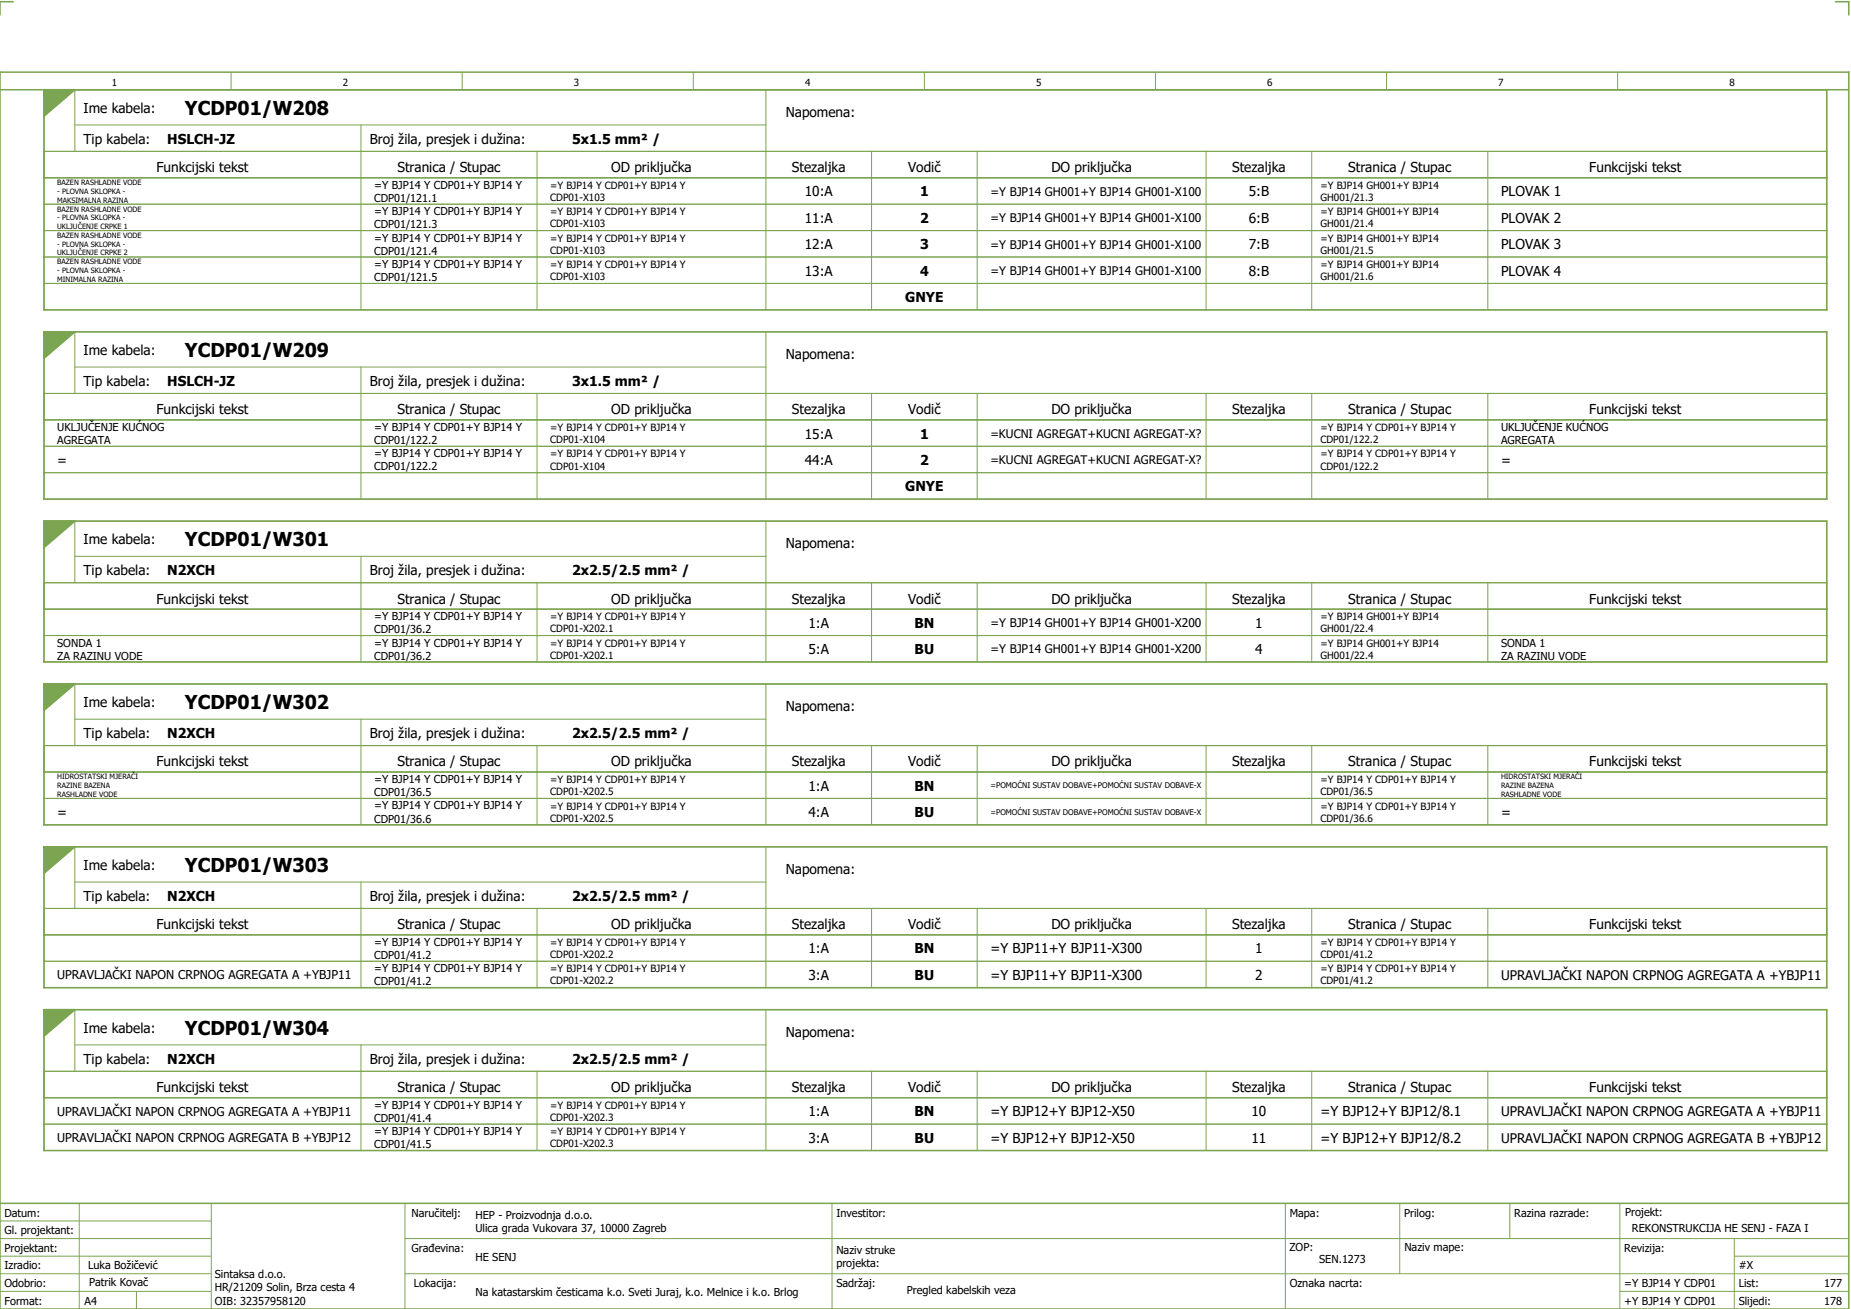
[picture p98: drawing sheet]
<svg xmlns="http://www.w3.org/2000/svg" width="421mm" height="297mm" viewBox="0 0 421 297" stroke-linecap="round" stroke-linejoin="round" font-family="sans-serif">
<defs><g id="words">
<g font-size="4.3">
<text x="42" y="26.1">YCDP01/W208</text>
<text x="42" y="81.1">YCDP01/W209</text>
<text x="42" y="124.1">YCDP01/W301</text>
<text x="42" y="161.1">YCDP01/W302</text>
<text x="42" y="198.1">YCDP01/W303</text>
<text x="42" y="235.1">YCDP01/W304</text>
</g>
<g font-size="3.1">
<text x="19" y="25.6">Ime kabela:</text>
<text x="178.5" y="26.5">Napomena:</text>
<text x="19" y="32.6">Tip kabela:</text>
<text x="38" y="32.6">HSLCH-JZ</text>
<text x="84" y="32.6">Broj žila, presjek i dužina:</text>
<text x="130" y="32.6">5x1.5 mm² /</text>
<text x="35.6" y="39.1">Funkcijski tekst</text>
<text x="90.3" y="39.1">Stranica / Stupac</text>
<text x="138.9" y="39.1">OD priključka</text>
<text x="179.9" y="39.1">Stezaljka</text>
<text x="206.3" y="39.1">Vodič</text>
<text x="238.9" y="39.1">DO priključka</text>
<text x="279.9" y="39.1">Stezaljka</text>
<text x="306.3" y="39.1">Stranica / Stupac</text>
<text x="361.1" y="39.1">Funkcijski tekst</text>
<text x="182.8" y="44.6">10:A</text>
<text x="209" y="44.6">1</text>
<text x="283.7" y="44.6">5:B</text>
<text x="341" y="44.6">PLOVAK 1</text>
<text x="182.8" y="50.6">11:A</text>
<text x="209" y="50.6">2</text>
<text x="283.7" y="50.6">6:B</text>
<text x="341" y="50.6">PLOVAK 2</text>
<text x="182.8" y="56.6">12:A</text>
<text x="209" y="56.6">3</text>
<text x="283.7" y="56.6">7:B</text>
<text x="341" y="56.6">PLOVAK 3</text>
<text x="182.8" y="62.6">13:A</text>
<text x="209" y="62.6">4</text>
<text x="283.7" y="62.6">8:B</text>
<text x="341" y="62.6">PLOVAK 4</text>
<text x="205.7" y="68.6">GNYE</text>
<text x="19" y="80.6">Ime kabela:</text>
<text x="178.5" y="81.5">Napomena:</text>
<text x="19" y="87.6">Tip kabela:</text>
<text x="38" y="87.6">HSLCH-JZ</text>
<text x="84" y="87.6">Broj žila, presjek i dužina:</text>
<text x="130" y="87.6">3x1.5 mm² /</text>
<text x="35.6" y="94.1">Funkcijski tekst</text>
<text x="90.3" y="94.1">Stranica / Stupac</text>
<text x="138.9" y="94.1">OD priključka</text>
<text x="179.9" y="94.1">Stezaljka</text>
<text x="206.3" y="94.1">Vodič</text>
<text x="238.9" y="94.1">DO priključka</text>
<text x="279.9" y="94.1">Stezaljka</text>
<text x="306.3" y="94.1">Stranica / Stupac</text>
<text x="361.1" y="94.1">Funkcijski tekst</text>
<text x="182.8" y="99.6">15:A</text>
<text x="209" y="99.6">1</text>
<text x="13" y="105.6">=</text>
<text x="182.8" y="105.6">44:A</text>
<text x="209" y="105.6">2</text>
<text x="341" y="105.6">=</text>
<text x="205.7" y="111.6">GNYE</text>
<text x="19" y="123.6">Ime kabela:</text>
<text x="178.5" y="124.5">Napomena:</text>
<text x="19" y="130.6">Tip kabela:</text>
<text x="38" y="130.6">N2XCH</text>
<text x="84" y="130.6">Broj žila, presjek i dužina:</text>
<text x="130" y="130.6">2x2.5/2.5 mm² /</text>
<text x="35.6" y="137.1">Funkcijski tekst</text>
<text x="90.3" y="137.1">Stranica / Stupac</text>
<text x="138.9" y="137.1">OD priključka</text>
<text x="179.9" y="137.1">Stezaljka</text>
<text x="206.3" y="137.1">Vodič</text>
<text x="238.9" y="137.1">DO priključka</text>
<text x="279.9" y="137.1">Stezaljka</text>
<text x="306.3" y="137.1">Stranica / Stupac</text>
<text x="361.1" y="137.1">Funkcijski tekst</text>
<text x="183.7" y="142.6">1:A</text>
<text x="207.7" y="142.6">BN</text>
<text x="285.2" y="142.6">1</text>
<text x="183.7" y="148.6">5:A</text>
<text x="207.8" y="148.6">BU</text>
<text x="285.2" y="148.6">4</text>
<text x="19" y="160.6">Ime kabela:</text>
<text x="178.5" y="161.5">Napomena:</text>
<text x="19" y="167.6">Tip kabela:</text>
<text x="38" y="167.6">N2XCH</text>
<text x="84" y="167.6">Broj žila, presjek i dužina:</text>
<text x="130" y="167.6">2x2.5/2.5 mm² /</text>
<text x="35.6" y="174.1">Funkcijski tekst</text>
<text x="90.3" y="174.1">Stranica / Stupac</text>
<text x="138.9" y="174.1">OD priključka</text>
<text x="179.9" y="174.1">Stezaljka</text>
<text x="183.7" y="179.6">1:A</text>
<text x="206.3" y="174.1">Vodič</text>
<text x="207.7" y="179.6">BN</text>
<text x="238.9" y="174.1">DO priključka</text>
<text x="279.9" y="174.1">Stezaljka</text>
<text x="306.3" y="174.1">Stranica / Stupac</text>
<text x="361.1" y="174.1">Funkcijski tekst</text>
<text x="13" y="185.6">=</text>
<text x="183.7" y="185.6">4:A</text>
<text x="207.8" y="185.6">BU</text>
<text x="341" y="185.6">=</text>
<text x="19" y="197.6">Ime kabela:</text>
<text x="178.5" y="198.5">Napomena:</text>
<text x="19" y="204.6">Tip kabela:</text>
<text x="38" y="204.6">N2XCH</text>
<text x="84" y="204.6">Broj žila, presjek i dužina:</text>
<text x="130" y="204.6">2x2.5/2.5 mm² /</text>
<text x="35.6" y="211.1">Funkcijski tekst</text>
<text x="90.3" y="211.1">Stranica / Stupac</text>
<text x="138.9" y="211.1">OD priključka</text>
<text x="179.9" y="211.1">Stezaljka</text>
<text x="206.3" y="211.1">Vodič</text>
<text x="238.9" y="211.1">DO priključka</text>
<text x="279.9" y="211.1">Stezaljka</text>
<text x="306.3" y="211.1">Stranica / Stupac</text>
<text x="361.1" y="211.1">Funkcijski tekst</text>
<text x="183.7" y="216.6">1:A</text>
<text x="207.7" y="216.6">BN</text>
<text x="225" y="216.6">=Y BJP11+Y BJP11-X300</text>
<text x="285.2" y="216.6">1</text>
<text x="183.7" y="222.6">3:A</text>
<text x="207.8" y="222.6">BU</text>
<text x="225" y="222.6">=Y BJP11+Y BJP11-X300</text>
<text x="285.2" y="222.6">2</text>
<text x="19" y="234.6">Ime kabela:</text>
<text x="178.5" y="235.5">Napomena:</text>
<text x="19" y="241.6">Tip kabela:</text>
<text x="38" y="241.6">N2XCH</text>
<text x="84" y="241.6">Broj žila, presjek i dužina:</text>
<text x="130" y="241.6">2x2.5/2.5 mm² /</text>
<text x="35.6" y="248.1">Funkcijski tekst</text>
<text x="90.3" y="248.1">Stranica / Stupac</text>
<text x="138.9" y="248.1">OD priključka</text>
<text x="179.9" y="248.1">Stezaljka</text>
<text x="206.3" y="248.1">Vodič</text>
<text x="238.9" y="248.1">DO priključka</text>
<text x="279.9" y="248.1">Stezaljka</text>
<text x="306.3" y="248.1">Stranica / Stupac</text>
<text x="361.1" y="248.1">Funkcijski tekst</text>
<text x="183.7" y="253.6">1:A</text>
<text x="207.7" y="253.6">BN</text>
<text x="225" y="253.6">=Y BJP12+Y BJP12-X50</text>
<text x="284.3" y="253.6">10</text>
<text x="300" y="253.6">=Y BJP12+Y BJP12/8.1</text>
<text x="183.7" y="259.6">3:A</text>
<text x="207.8" y="259.6">BU</text>
<text x="225" y="259.6">=Y BJP12+Y BJP12-X50</text>
<text x="284.3" y="259.6">11</text>
<text x="300" y="259.6">=Y BJP12+Y BJP12/8.2</text>
</g>
<g font-size="3">
<text x="341" y="222.6">UPRAVLJAČKI NAPON CRPNOG AGREGATA A +YBJP11</text>
<text x="341" y="253.6">UPRAVLJAČKI NAPON CRPNOG AGREGATA A +YBJP11</text>
<text x="341" y="259.6">UPRAVLJAČKI NAPON CRPNOG AGREGATA B +YBJP12</text>
</g>
<g font-size="2.8">
<text x="13" y="222.5">UPRAVLJAČKI NAPON CRPNOG AGREGATA A +YBJP11</text>
<text x="13" y="253.5">UPRAVLJAČKI NAPON CRPNOG AGREGATA A +YBJP11</text>
<text x="13" y="259.5">UPRAVLJAČKI NAPON CRPNOG AGREGATA B +YBJP12</text>
</g>
<g font-size="2.7">
<text x="225" y="44.5">=Y BJP14 GH001+Y BJP14 GH001-X100</text>
<text x="225" y="50.5">=Y BJP14 GH001+Y BJP14 GH001-X100</text>
<text x="225" y="56.5">=Y BJP14 GH001+Y BJP14 GH001-X100</text>
<text x="225" y="62.5">=Y BJP14 GH001+Y BJP14 GH001-X100</text>
<text x="225" y="99.5">=KUCNI AGREGAT+KUCNI AGREGAT-X?</text>
<text x="225" y="105.5">=KUCNI AGREGAT+KUCNI AGREGAT-X?</text>
<text x="225" y="142.5">=Y BJP14 GH001+Y BJP14 GH001-X200</text>
<text x="225" y="148.5">=Y BJP14 GH001+Y BJP14 GH001-X200</text>
</g>
<g font-size="2.5">
<text x="85" y="42.9">=Y BJP14 Y CDP01+Y BJP14 Y</text>
<text x="85" y="45.9">CDP01/121.1</text>
<text x="85" y="48.9">=Y BJP14 Y CDP01+Y BJP14 Y</text>
<text x="85" y="51.9">CDP01/121.3</text>
<text x="85" y="54.9">=Y BJP14 Y CDP01+Y BJP14 Y</text>
<text x="85" y="57.9">CDP01/121.4</text>
<text x="85" y="60.9">=Y BJP14 Y CDP01+Y BJP14 Y</text>
<text x="85" y="63.9">CDP01/121.5</text>
<text x="13" y="97.9">UKLJUČENJE KUĆNOG</text>
<text x="13" y="100.9">AGREGATA</text>
<text x="85" y="97.9">=Y BJP14 Y CDP01+Y BJP14 Y</text>
<text x="85" y="100.9">CDP01/122.2</text>
<text x="341" y="97.9">UKLJUČENJE KUĆNOG</text>
<text x="341" y="100.9">AGREGATA</text>
<text x="85" y="103.9">=Y BJP14 Y CDP01+Y BJP14 Y</text>
<text x="85" y="106.9">CDP01/122.2</text>
<text x="85" y="140.9">=Y BJP14 Y CDP01+Y BJP14 Y</text>
<text x="85" y="143.9">CDP01/36.2</text>
<text x="13" y="146.9">SONDA 1</text>
<text x="13" y="149.9">ZA RAZINU VODE</text>
<text x="85" y="146.9">=Y BJP14 Y CDP01+Y BJP14 Y</text>
<text x="85" y="149.9">CDP01/36.2</text>
<text x="341" y="146.9">SONDA 1</text>
<text x="341" y="149.9">ZA RAZINU VODE</text>
<text x="85" y="177.9">=Y BJP14 Y CDP01+Y BJP14 Y</text>
<text x="85" y="180.9">CDP01/36.5</text>
<text x="85" y="183.9">=Y BJP14 Y CDP01+Y BJP14 Y</text>
<text x="85" y="186.9">CDP01/36.6</text>
<text x="85" y="214.9">=Y BJP14 Y CDP01+Y BJP14 Y</text>
<text x="85" y="217.9">CDP01/41.2</text>
<text x="85" y="220.9">=Y BJP14 Y CDP01+Y BJP14 Y</text>
<text x="85" y="223.9">CDP01/41.2</text>
<text x="85" y="251.9">=Y BJP14 Y CDP01+Y BJP14 Y</text>
<text x="85" y="254.9">CDP01/41.4</text>
<text x="85" y="257.9">=Y BJP14 Y CDP01+Y BJP14 Y</text>
<text x="85" y="260.9">CDP01/41.5</text>
<text x="1" y="276.4">Datum:</text>
<text x="1" y="280.4">Gl. projektant:</text>
<text x="93.5" y="276.4">Naručitelj:</text>
<text x="108" y="276.9">HEP - Proizvodnja d.o.o.</text>
<text x="108" y="279.9">Ulica grada Vukovara 37, 10000 Zagreb</text>
<text x="190" y="276.4">Investitor:</text>
<text x="293" y="276.4">Mapa:</text>
<text x="319" y="276.4">Prilog:</text>
<text x="344" y="276.4">Razina razrade:</text>
<text x="369.2" y="276.3">Projekt:</text>
<text x="370.8" y="279.9">REKONSTRUKCIJA HE SENJ - FAZA I</text>
<text x="1" y="284.4">Projektant:</text>
<text x="93.5" y="284.4">Građevina:</text>
<text x="108" y="286.4">HE SENJ</text>
<text x="190" y="284.9">Naziv struke</text>
<text x="190" y="287.9">projekta:</text>
<text x="293" y="284.3">ZOP:</text>
<text x="299.7" y="286.9">SEN.1273</text>
<text x="319" y="284.3">Naziv mape:</text>
<text x="369" y="284.4">Revizija:</text>
<text x="1" y="288.4">Izradio:</text>
<text x="1" y="292.4">Odobrio:</text>
<text x="20" y="288.4">Luka Božičević</text>
<text x="20.2" y="292.3">Patrik Kovač</text>
<text x="48.8" y="290.4">Sintaksa d.o.o.</text>
<text x="48.8" y="293.4">HR/21209 Solin, Brza cesta 4</text>
<text x="94" y="292.4">Lokacija:</text>
<text x="190" y="292.4">Sadržaj:</text>
<text x="206" y="293.9">Pregled kabelskih veza</text>
<text x="293" y="292.4">Oznaka nacrta:</text>
<text x="369" y="292.4">=Y BJP14 Y CDP01</text>
<text x="395" y="292.4">List:</text>
<text x="395" y="288.4">#X</text>
<text x="414.4" y="292.4">177</text>
<text x="1" y="296.4">Format:</text>
<text x="19.2" y="296.4">A4</text>
<text x="48.8" y="296.4">OIB: 32357958120</text>
<text x="108" y="294.4">Na katastarskim česticama k.o. Sveti Juraj, k.o. Melnice i k.o. Brlog</text>
<text x="369" y="296.4">+Y BJP14 Y CDP01</text>
<text x="395" y="296.4">Slijedi:</text>
<text x="414.4" y="296.4">178</text>
</g>
<g font-size="2.3">
<text x="125" y="42.9">=Y BJP14 Y CDP01+Y BJP14 Y</text>
<text x="125" y="45.7">CDP01-X103</text>
<text x="300" y="42.9">=Y BJP14 GH001+Y BJP14</text>
<text x="300" y="45.7">GH001/21.3</text>
<text x="125" y="48.9">=Y BJP14 Y CDP01+Y BJP14 Y</text>
<text x="125" y="51.7">CDP01-X103</text>
<text x="300" y="48.9">=Y BJP14 GH001+Y BJP14</text>
<text x="300" y="51.7">GH001/21.4</text>
<text x="125" y="54.9">=Y BJP14 Y CDP01+Y BJP14 Y</text>
<text x="125" y="57.7">CDP01-X103</text>
<text x="300" y="54.9">=Y BJP14 GH001+Y BJP14</text>
<text x="300" y="57.7">GH001/21.5</text>
<text x="125" y="60.9">=Y BJP14 Y CDP01+Y BJP14 Y</text>
<text x="125" y="63.7">CDP01-X103</text>
<text x="300" y="60.9">=Y BJP14 GH001+Y BJP14</text>
<text x="300" y="63.7">GH001/21.6</text>
<text x="125" y="97.9">=Y BJP14 Y CDP01+Y BJP14 Y</text>
<text x="125" y="100.7">CDP01-X104</text>
<text x="300" y="97.9">=Y BJP14 Y CDP01+Y BJP14 Y</text>
<text x="300" y="100.7">CDP01/122.2</text>
<text x="125" y="103.9">=Y BJP14 Y CDP01+Y BJP14 Y</text>
<text x="125" y="106.7">CDP01-X104</text>
<text x="300" y="103.9">=Y BJP14 Y CDP01+Y BJP14 Y</text>
<text x="300" y="106.7">CDP01/122.2</text>
<text x="125" y="140.9">=Y BJP14 Y CDP01+Y BJP14 Y</text>
<text x="125" y="143.7">CDP01-X202.1</text>
<text x="300" y="140.9">=Y BJP14 GH001+Y BJP14</text>
<text x="300" y="143.7">GH001/22.4</text>
<text x="125" y="146.9">=Y BJP14 Y CDP01+Y BJP14 Y</text>
<text x="125" y="149.7">CDP01-X202.1</text>
<text x="300" y="146.9">=Y BJP14 GH001+Y BJP14</text>
<text x="300" y="149.7">GH001/22.4</text>
<text x="125" y="177.9">=Y BJP14 Y CDP01+Y BJP14 Y</text>
<text x="300" y="177.9">=Y BJP14 Y CDP01+Y BJP14 Y</text>
<text x="125" y="180.7">CDP01-X202.5</text>
<text x="125" y="183.9">=Y BJP14 Y CDP01+Y BJP14 Y</text>
<text x="300" y="180.7">CDP01/36.5</text>
<text x="300" y="183.9">=Y BJP14 Y CDP01+Y BJP14 Y</text>
<text x="125" y="186.7">CDP01-X202.5</text>
<text x="300" y="186.7">CDP01/36.6</text>
<text x="125" y="214.9">=Y BJP14 Y CDP01+Y BJP14 Y</text>
<text x="300" y="214.9">=Y BJP14 Y CDP01+Y BJP14 Y</text>
<text x="125" y="217.7">CDP01-X202.2</text>
<text x="125" y="220.9">=Y BJP14 Y CDP01+Y BJP14 Y</text>
<text x="300" y="217.7">CDP01/41.2</text>
<text x="300" y="220.9">=Y BJP14 Y CDP01+Y BJP14 Y</text>
<text x="125" y="223.7">CDP01-X202.2</text>
<text x="300" y="223.7">CDP01/41.2</text>
<text x="125" y="251.9">=Y BJP14 Y CDP01+Y BJP14 Y</text>
<text x="125" y="254.7">CDP01-X202.3</text>
<text x="125" y="257.9">=Y BJP14 Y CDP01+Y BJP14 Y</text>
<text x="125" y="260.7">CDP01-X202.3</text>
</g>
<g font-size="2.2">
<text x="25.4" y="19.4">1</text>
<text x="77.9" y="19.4">2</text>
<text x="130.4" y="19.4">3</text>
<text x="182.9" y="19.4">4</text>
<text x="235.4" y="19.4">5</text>
<text x="287.9" y="19.4">6</text>
<text x="340.4" y="19.4">7</text>
<text x="392.9" y="19.4">8</text>
</g>
<g font-size="1.8">
<text x="225" y="179.1">=POMOĆNI SUSTAV DOBAVE+POMOĆNI SUSTAV DOBAVE-X</text>
<text x="225" y="185.1">=POMOĆNI SUSTAV DOBAVE+POMOĆNI SUSTAV DOBAVE-X</text>
</g>
<g font-size="1.7">
<text x="13" y="42.1">BAZEN RASHLADNE VODE</text>
<text x="13" y="44">- PLOVNA SKLOPKA -</text>
<text x="13" y="46">MAKSIMALNA RAZINA</text>
<text x="13" y="48.1">BAZEN RASHLADNE VODE</text>
<text x="13" y="50">- PLOVNA SKLOPKA -</text>
<text x="13" y="52">UKLJUČENJE CRPKE 1</text>
<text x="13" y="54.1">BAZEN RASHLADNE VODE</text>
<text x="13" y="56">- PLOVNA SKLOPKA -</text>
<text x="13" y="58">UKLJUČENJE CRPKE 2</text>
<text x="13" y="60.1">BAZEN RASHLADNE VODE</text>
<text x="13" y="62">- PLOVNA SKLOPKA -</text>
<text x="13" y="64">MINIMALNA RAZINA</text>
<text x="13" y="177.1">HIDROSTATSKI MJERAČI</text>
<text x="13" y="179">RAZINE BAZENA</text>
<text x="341" y="177.1">HIDROSTATSKI MJERAČI</text>
<text x="341" y="179">RAZINE BAZENA</text>
<text x="13" y="181">RASHLADNE VODE</text>
<text x="341" y="181">RASHLADNE VODE</text>
</g>
</g></defs>
<g fill="none" stroke="#7ca552" stroke-width=".35">
<path d="M0 16.4h420v281h-420zM3 .4h-3v3M417 .4h3v3M0 20.4h420M10 20.4v50h405v-50M17 20.4l-7 6M10 75.4h405v38h-405zM17 75.4l-7 6M10 118.4h405v32h-405zM17 118.4l-7 6M10 155.4h405v32h-405zM17 155.4l-7 6"/>
<path d="M10 192.4h405v32h-405zM17 192.4l-7 6M10 229.4h405v32h-405zM17 229.4l-7 6M0 273.4h420"/>
</g>
<g fill="none" stroke="#7ca552" stroke-width=".23">
<path d="M52.5 16.4v4M105 16.4v4M157.5 16.4v4M210 16.4v4M262.5 16.4v4M315 16.4v4M367.5 16.4v4M10 34.4h405M10 20.4h405v50h-405zM17 28.4h157M17 20.4v14M82 28.4v12"/>
<path d="M122 34.4v6M174 20.4v20M198 34.4v6M222 34.4v6M274 34.4v6M298 34.4v6M338 34.4v6M10 40.4h405M10 46.4h405M10 52.4h405M10 58.4h405M82 40.5v5.9"/>
<path d="M82 46.5v5.9M82 52.5v5.9M82 58.5v5.9M122 40.5v5.9M122 46.5v5.9M122 52.5v5.9M122 58.5v5.9M174 40.5v5.9M174 46.5v5.9M174 52.5v5.9M174 58.5v5.9M198 40.5v5.9"/>
<path d="M198 46.5v5.9M198 52.5v5.9M198 58.5v5.9M222 40.5v5.9M222 46.5v5.9M222 52.5v5.9M222 58.5v5.9M274 40.5v5.9M274 46.5v5.9M274 52.5v5.9M274 58.5v5.9M298 40.5v5.9"/>
<path d="M298 46.5v5.9M298 52.5v5.9M298 58.5v5.9M338 40.5v5.9M338 46.5v5.9M338 52.5v5.9M338 58.5v5.9M10 75.4h405v38h-405zM10 64.4h405M17 75.4v14M82 64.5v5.9M122 64.5v5.9"/>
<path d="M174 64.5v5.9M174 75.4v20M198 64.5v5.9M222 64.5v5.9M274 64.5v5.9M298 64.5v5.9M338 64.5v5.9M10 89.4h405M10 95.4h405M17 83.4h157M82 83.4v12M82 95.5v5.9"/>
<path d="M122 89.4v6M122 95.5v5.9M174 95.5v5.9M198 89.4v6M198 95.5v5.9M222 89.4v6M222 95.5v5.9M274 89.4v6M274 95.5v5.9M298 89.4v6M298 95.5v5.9M338 89.4v6"/>
<path d="M338 95.5v5.9M10 118.4h405v32h-405zM10 101.4h405M10 107.4h405M17 118.4v14M82 101.5v5.9M82 107.5v5.9M122 101.5v5.9M122 107.5v5.9M174 101.5v5.9M174 107.5v5.9M174 118.4v20"/>
<path d="M198 101.5v5.9M198 107.5v5.9M222 101.5v5.9M222 107.5v5.9M274 101.5v5.9M274 107.5v5.9M298 101.5v5.9M298 107.5v5.9M338 101.5v5.9M338 107.5v5.9M10 132.4h405M10 138.4h405"/>
<path d="M17 126.4h157M82 126.4v12M82 138.5v5.9M122 132.4v6M122 138.5v5.9M174 138.5v5.9M198 132.4v6M198 138.5v5.9M222 132.4v6M222 138.5v5.9M274 132.4v6M274 138.5v5.9"/>
<path d="M298 132.4v6M298 138.5v5.9M338 132.4v6M338 138.5v5.9M10 155.4h405v32h-405zM10 144.4h405M17 155.4v14M82 144.5v5.9M122 144.5v5.9M174 144.5v5.9M174 155.4v20M198 144.5v5.9"/>
<path d="M222 144.5v5.9M274 144.5v5.9M298 144.5v5.9M338 144.5v5.9M10 169.4h405M10 175.4h405M17 163.4h157M82 163.4v12M82 175.5v5.9M122 169.4v6M122 175.5v5.9M174 175.5v5.9"/>
<path d="M198 169.4v6M198 175.5v5.9M222 169.4v6M222 175.5v5.9M274 169.4v6M274 175.5v5.9M298 169.4v6M298 175.5v5.9M338 169.4v6M338 175.5v5.9M10 192.4h405v32h-405zM10 181.4h405"/>
<path d="M17 192.4v14M82 181.5v5.9M122 181.5v5.9M174 181.5v5.9M174 192.4v20M198 181.5v5.9M222 181.5v5.9M274 181.5v5.9M298 181.5v5.9M338 181.5v5.9M10 206.4h405M10 212.4h405"/>
<path d="M10 218.4h405M17 200.4h157M82 200.4v12M82 212.5v5.9M82 218.5v5.9M122 206.4v6M122 212.5v5.9M122 218.5v5.9M174 212.5v5.9M174 218.5v5.9M198 206.4v6M198 212.5v5.9"/>
<path d="M198 218.5v5.9M222 206.4v6M222 212.5v5.9M222 218.5v5.9M274 206.4v6M274 212.5v5.9M274 218.5v5.9M298 206.4v6M298 212.5v5.9M298 218.5v5.9M338 206.4v6M338 212.5v5.9"/>
<path d="M338 218.5v5.9M10 229.4h405v32h-405zM17 229.4v14M17 237.4h157M82 237.4v12M174 229.4v20M10 243.4h405M10 249.4h405M10 255.4h405M82 249.5v5.9M82 255.5v5.9M122 243.4v6"/>
<path d="M122 249.5v5.9M122 255.5v5.9M174 249.5v5.9M174 255.5v5.9M198 243.4v6M198 249.5v5.9M198 255.5v5.9M222 243.4v6M222 249.5v5.9M222 255.5v5.9M274 243.4v6M274 249.5v5.9"/>
<path d="M274 255.5v5.9M298 243.4v6M298 249.5v5.9M298 255.5v5.9M338 243.4v6M338 249.5v5.9M338 255.5v5.9M0 277.4h48M18 273.4v24M48 273.4v24M92 273.4v24M189 273.4v24"/>
<path d="M292 273.4v23.8M318 273.4v16M343 273.4v8M368 273.4v23.8M0 281.4h48M0 285.4h47.8M0 293.4h47.8M31 293.4v4M47.8 289.4h-47.8M92 281.4h328M92 289.4h328M368 293.4h52"/>
<path d="M394 285.4h26M394 281.4v15.8"/>
</g>
<g fill="#7ca552" stroke="#7ca552" stroke-width=".23">
<path d="M10 20.4h7l-7 6z"/>
<path d="M10 75.4h7l-7 6z"/>
<path d="M10 118.4h7l-7 6z"/>
<path d="M10 155.4h7l-7 6z"/>
<path d="M10 192.4h7l-7 6z"/>
<path d="M10 229.4h7l-7 6z"/>
</g>
<path d="M10 34.4h405v6h-405zM10 89.4h405v6h-405zM10 132.4h405v6h-405zM10 169.4h405v6h-405zM10 206.4h405v6h-405zM10 243.4h405v6h-405z" fill="none" stroke="#7ca552" stroke-width=".25"/>
<use href="#words"/>
</svg>
